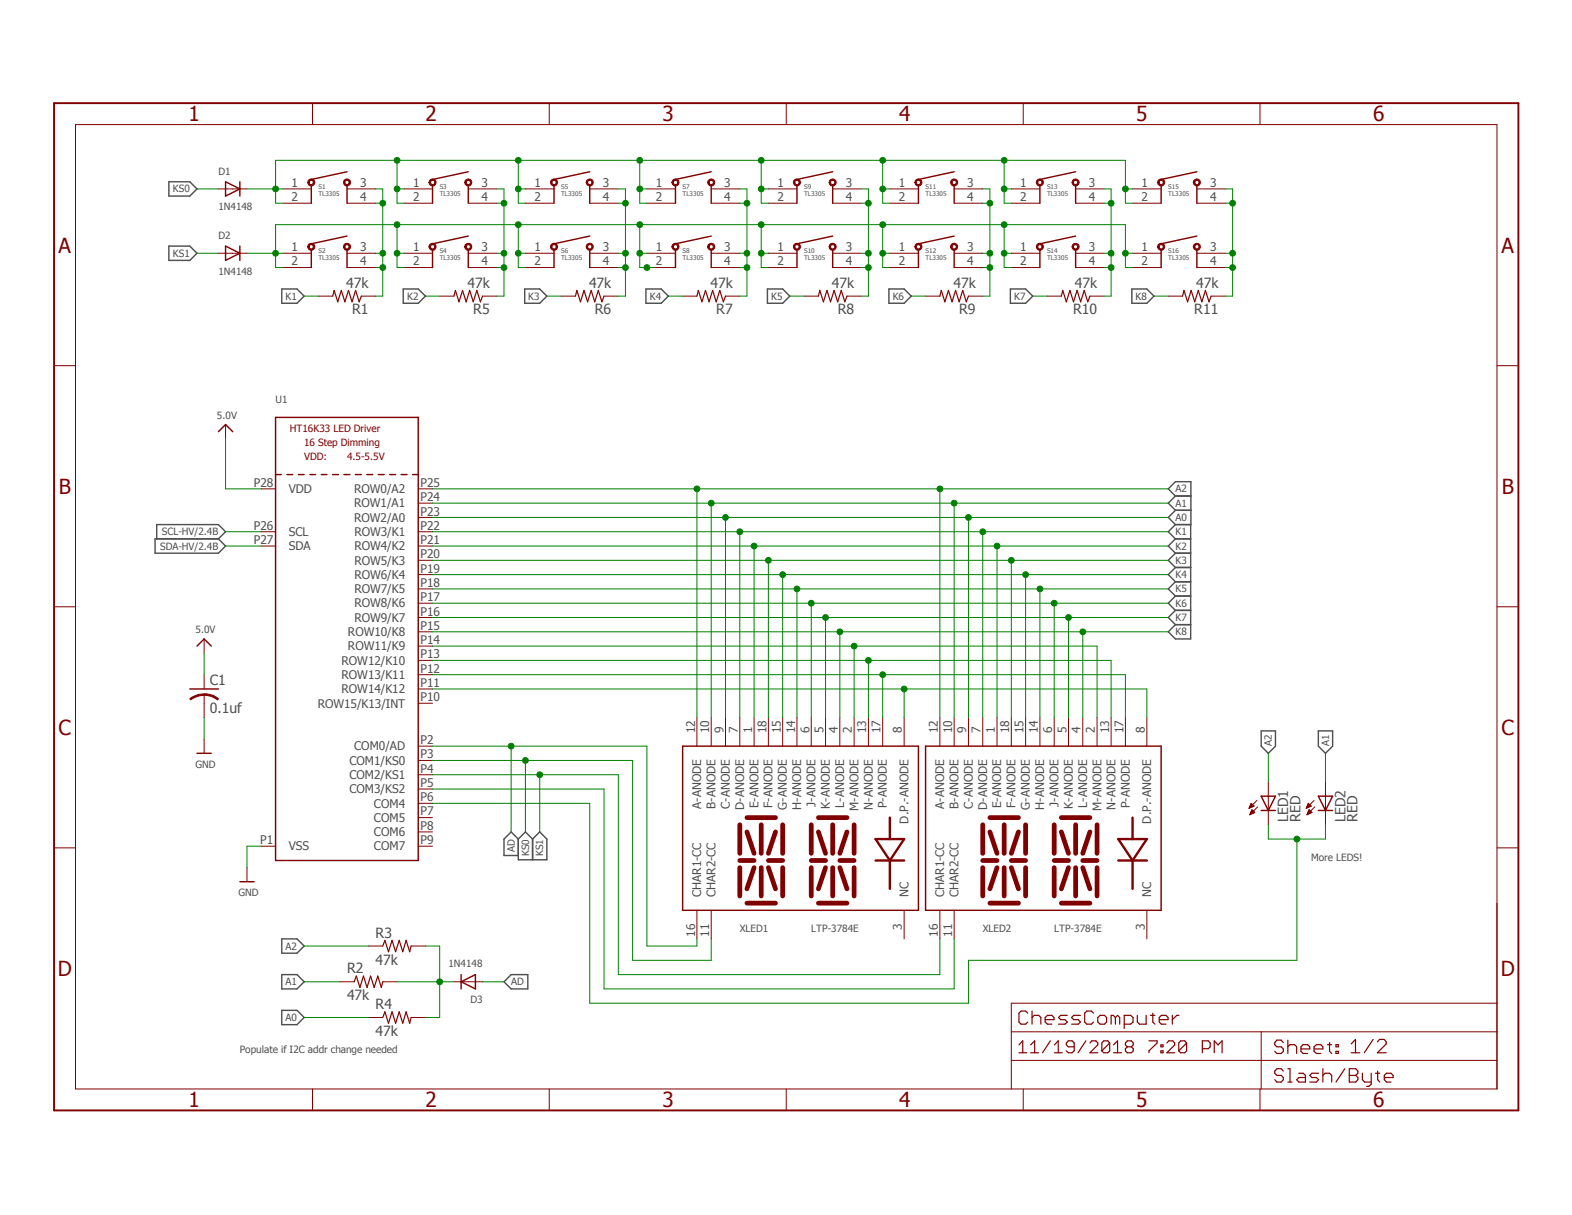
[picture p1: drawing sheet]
<svg xmlns="http://www.w3.org/2000/svg" width="279mm" height="216mm" viewBox="0 0 279 216" stroke-linecap="round" stroke-linejoin="round" font-family="sans-serif">
<defs><g id="words">
<g font-size="3.7" fill="#800000">
<text x="33.5" y="21.5">1</text>
<text x="75.6" y="21.5">2</text>
<text x="117.7" y="21.5">3</text>
<text x="159.8" y="21.5">4</text>
<text x="201.9" y="21.5">5</text>
<text x="244.1" y="21.5">6</text>
<text x="10.4" y="44.9">A</text>
<text x="266.9" y="44.9">A</text>
<text x="10.5" y="87.7">B</text>
<text x="266.9" y="87.7">B</text>
<text x="10.4" y="130.6">C</text>
<text x="266.9" y="130.6">C</text>
<text x="10.3" y="173.4">D</text>
<text x="266.7" y="173.4">D</text>
<text x="33.5" y="196.7">1</text>
<text x="75.6" y="196.7">2</text>
<text x="117.7" y="196.7">3</text>
<text x="159.8" y="196.7">4</text>
<text x="201.9" y="196.7">5</text>
<text x="244.1" y="196.7">6</text>
</g>
<g font-size="2.5" fill="#505050">
<text x="61.6" y="51.1">47k</text>
<text x="83.1" y="51.1">47k</text>
<text x="104.7" y="51.1">47k</text>
<text x="126.3" y="51.1">47k</text>
<text x="147.9" y="51.1">47k</text>
<text x="169.5" y="51.1">47k</text>
<text x="191.1" y="51.1">47k</text>
<text x="212.6" y="51.1">47k</text>
<text x="62.6" y="55.9">R1</text>
<text x="84.1" y="55.9">R5</text>
<text x="105.7" y="55.9">R6</text>
<text x="127.3" y="55.9">R7</text>
<text x="148.9" y="55.9">R8</text>
<text x="170.5" y="55.9">R9</text>
<text x="190.7" y="55.9">R10</text>
<text x="212.3" y="55.9">R11</text>
<text x="37.3" y="121.8">C1</text>
<text x="37.3" y="126.6">0.1uf</text>
<text x="229" y="146" transform="rotate(-90 229 146)">LED1</text>
<text x="231.1" y="146" transform="rotate(-90 231.1 146)">RED</text>
<text x="239.1" y="146" transform="rotate(-90 239.1 146)">LED2</text>
<text x="241.3" y="146" transform="rotate(-90 241.3 146)">RED</text>
<text x="66.8" y="166.6">R3</text>
<text x="61.7" y="173">R2</text>
<text x="66.8" y="171.4">47k</text>
<text x="61.7" y="177.8">47k</text>
<text x="66.8" y="179.3">R4</text>
<text x="66.8" y="184.1">47k</text>
</g>
<g font-size="2.1" fill="#505050">
<text x="51.8" y="33.2">1</text>
<text x="51.8" y="35.8">2</text>
<text x="64" y="33.2">3</text>
<text x="64" y="35.8">4</text>
<text x="73.4" y="33.2">1</text>
<text x="73.4" y="35.8">2</text>
<text x="85.6" y="33.2">3</text>
<text x="85.6" y="35.8">4</text>
<text x="95" y="33.2">1</text>
<text x="95" y="35.8">2</text>
<text x="107.1" y="33.2">3</text>
<text x="107.1" y="35.8">4</text>
<text x="116.6" y="33.2">1</text>
<text x="116.6" y="35.8">2</text>
<text x="128.7" y="33.2">3</text>
<text x="128.7" y="35.8">4</text>
<text x="138.2" y="33.2">1</text>
<text x="138.2" y="35.8">2</text>
<text x="150.3" y="33.2">3</text>
<text x="150.3" y="35.8">4</text>
<text x="159.8" y="33.2">1</text>
<text x="159.8" y="35.8">2</text>
<text x="171.9" y="33.2">3</text>
<text x="171.9" y="35.8">4</text>
<text x="181.3" y="33.2">1</text>
<text x="181.3" y="35.8">2</text>
<text x="193.5" y="33.2">3</text>
<text x="193.5" y="35.8">4</text>
<text x="202.9" y="33.2">1</text>
<text x="202.9" y="35.8">2</text>
<text x="215.1" y="33.2">3</text>
<text x="215.1" y="35.8">4</text>
<text x="51.8" y="44.6">1</text>
<text x="51.8" y="47.2">2</text>
<text x="64" y="44.6">3</text>
<text x="64" y="47.2">4</text>
<text x="73.4" y="44.6">1</text>
<text x="73.4" y="47.2">2</text>
<text x="85.6" y="44.6">3</text>
<text x="85.6" y="47.2">4</text>
<text x="95" y="44.6">1</text>
<text x="95" y="47.2">2</text>
<text x="107.1" y="44.6">3</text>
<text x="107.1" y="47.2">4</text>
<text x="116.6" y="44.6">1</text>
<text x="116.6" y="47.2">2</text>
<text x="128.7" y="44.6">3</text>
<text x="128.7" y="47.2">4</text>
<text x="138.2" y="44.6">1</text>
<text x="138.2" y="47.2">2</text>
<text x="150.3" y="44.6">3</text>
<text x="150.3" y="47.2">4</text>
<text x="159.8" y="44.6">1</text>
<text x="159.8" y="47.2">2</text>
<text x="171.9" y="44.6">3</text>
<text x="171.9" y="47.2">4</text>
<text x="181.3" y="44.6">1</text>
<text x="181.3" y="47.2">2</text>
<text x="193.5" y="44.6">3</text>
<text x="193.5" y="47.2">4</text>
<text x="202.9" y="44.6">1</text>
<text x="202.9" y="47.2">2</text>
<text x="215.1" y="44.6">3</text>
<text x="215.1" y="47.2">4</text>
<text x="45.1" y="86.5">P28</text>
<text x="51.3" y="87.6">VDD</text>
<text x="62.9" y="87.6">ROW0/A2</text>
<text x="74.7" y="89.1">P24</text>
<text x="74.7" y="86.5">P25</text>
<text x="45.1" y="94.1">P26</text>
<text x="51.3" y="95.2">SCL</text>
<text x="62.9" y="92.7">ROW2/A0</text>
<text x="62.9" y="90.2">ROW1/A1</text>
<text x="63" y="95.2">ROW3/K1</text>
<text x="74.7" y="94.1">P22</text>
<text x="74.7" y="91.6">P23</text>
<text x="45.1" y="96.7">P27</text>
<text x="51.3" y="97.8">SDA</text>
<text x="63" y="100.3">ROW5/K3</text>
<text x="63" y="97.8">ROW4/K2</text>
<text x="74.7" y="101.8">P19</text>
<text x="74.7" y="99.2">P20</text>
<text x="74.7" y="96.7">P21</text>
<text x="63" y="102.9">ROW6/K4</text>
<text x="63" y="107.9">ROW8/K6</text>
<text x="63" y="105.4">ROW7/K5</text>
<text x="74.7" y="106.8">P17</text>
<text x="74.7" y="104.3">P18</text>
<text x="61.8" y="113">ROW10/K8</text>
<text x="63" y="110.5">ROW9/K7</text>
<text x="74.7" y="111.9">P15</text>
<text x="74.7" y="109.4">P16</text>
<text x="60.7" y="118.1">ROW12/K10</text>
<text x="61.8" y="115.6">ROW11/K9</text>
<text x="74.7" y="119.5">P12</text>
<text x="74.7" y="117">P13</text>
<text x="74.7" y="114.5">P14</text>
<text x="56.5" y="125.7">ROW15/K13/INT</text>
<text x="60.7" y="123.2">ROW14/K12</text>
<text x="60.7" y="120.6">ROW13/K11</text>
<text x="74.7" y="124.6">P10</text>
<text x="74.7" y="122.1">P11</text>
<text x="123.5" y="130.3" transform="rotate(-90 123.5 130.3)">12</text>
<text x="126.1" y="130.3" transform="rotate(-90 126.1 130.3)">10</text>
<text x="128.6" y="130.3" transform="rotate(-90 128.6 130.3)">9</text>
<text x="131.1" y="130.3" transform="rotate(-90 131.1 130.3)">7</text>
<text x="133.7" y="130.3" transform="rotate(-90 133.7 130.3)">1</text>
<text x="136.2" y="130.3" transform="rotate(-90 136.2 130.3)">18</text>
<text x="138.8" y="130.3" transform="rotate(-90 138.8 130.3)">15</text>
<text x="141.3" y="130.3" transform="rotate(-90 141.3 130.3)">14</text>
<text x="143.8" y="130.3" transform="rotate(-90 143.8 130.3)">6</text>
<text x="146.4" y="130.3" transform="rotate(-90 146.4 130.3)">5</text>
<text x="148.9" y="130.3" transform="rotate(-90 148.9 130.3)">4</text>
<text x="151.4" y="130.3" transform="rotate(-90 151.4 130.3)">2</text>
<text x="154" y="130.3" transform="rotate(-90 154 130.3)">13</text>
<text x="156.5" y="130.3" transform="rotate(-90 156.5 130.3)">17</text>
<text x="160.3" y="130.3" transform="rotate(-90 160.3 130.3)">8</text>
<text x="166.7" y="130.3" transform="rotate(-90 166.7 130.3)">12</text>
<text x="169.2" y="130.3" transform="rotate(-90 169.2 130.3)">10</text>
<text x="171.7" y="130.3" transform="rotate(-90 171.7 130.3)">9</text>
<text x="174.3" y="130.3" transform="rotate(-90 174.3 130.3)">7</text>
<text x="176.8" y="130.3" transform="rotate(-90 176.8 130.3)">1</text>
<text x="179.4" y="130.3" transform="rotate(-90 179.4 130.3)">18</text>
<text x="181.9" y="130.3" transform="rotate(-90 181.9 130.3)">15</text>
<text x="184.4" y="130.3" transform="rotate(-90 184.4 130.3)">14</text>
<text x="187" y="130.3" transform="rotate(-90 187 130.3)">6</text>
<text x="189.5" y="130.3" transform="rotate(-90 189.5 130.3)">5</text>
<text x="192.1" y="130.3" transform="rotate(-90 192.1 130.3)">4</text>
<text x="194.6" y="130.3" transform="rotate(-90 194.6 130.3)">2</text>
<text x="197.1" y="130.3" transform="rotate(-90 197.1 130.3)">13</text>
<text x="199.7" y="130.3" transform="rotate(-90 199.7 130.3)">17</text>
<text x="203.5" y="130.3" transform="rotate(-90 203.5 130.3)">8</text>
<text x="62.1" y="135.9">COM1/KS0</text>
<text x="62.9" y="133.3">COM0/AD</text>
<text x="74.7" y="132.2">P2</text>
<text x="74.7" y="134.7">P3</text>
<text x="74.7" y="137.3">P4</text>
<text x="62.1" y="138.4">COM2/KS1</text>
<text x="62.1" y="141">COM3/KS2</text>
<text x="66.5" y="143.5">COM4</text>
<text x="74.7" y="139.8">P5</text>
<text x="74.7" y="142.4">P6</text>
<text x="124.6" y="143.7" transform="rotate(-90 124.6 143.7)">A-ANODE</text>
<text x="127.2" y="143.7" transform="rotate(-90 127.2 143.7)">B-ANODE</text>
<text x="129.7" y="143.7" transform="rotate(-90 129.7 143.7)">C-ANODE</text>
<text x="132.2" y="143.9" transform="rotate(-90 132.2 143.9)">D-ANODE</text>
<text x="134.8" y="143.6" transform="rotate(-90 134.8 143.6)">E-ANODE</text>
<text x="137.3" y="143.6" transform="rotate(-90 137.3 143.6)">F-ANODE</text>
<text x="139.9" y="143.8" transform="rotate(-90 139.9 143.8)">G-ANODE</text>
<text x="142.4" y="143.9" transform="rotate(-90 142.4 143.9)">H-ANODE</text>
<text x="144.9" y="143.3" transform="rotate(-90 144.9 143.3)">J-ANODE</text>
<text x="147.5" y="143.7" transform="rotate(-90 147.5 143.7)">K-ANODE</text>
<text x="150" y="143.5" transform="rotate(-90 150 143.5)">L-ANODE</text>
<text x="155.1" y="143.8" transform="rotate(-90 155.1 143.8)">N-ANODE</text>
<text x="157.6" y="143.6" transform="rotate(-90 157.6 143.6)">P-ANODE</text>
<text x="167.8" y="143.7" transform="rotate(-90 167.8 143.7)">A-ANODE</text>
<text x="170.3" y="143.7" transform="rotate(-90 170.3 143.7)">B-ANODE</text>
<text x="172.9" y="143.7" transform="rotate(-90 172.9 143.7)">C-ANODE</text>
<text x="175.4" y="143.9" transform="rotate(-90 175.4 143.9)">D-ANODE</text>
<text x="178" y="143.6" transform="rotate(-90 178 143.6)">E-ANODE</text>
<text x="180.5" y="143.6" transform="rotate(-90 180.5 143.6)">F-ANODE</text>
<text x="183" y="143.8" transform="rotate(-90 183 143.8)">G-ANODE</text>
<text x="185.6" y="143.9" transform="rotate(-90 185.6 143.9)">H-ANODE</text>
<text x="188.1" y="143.3" transform="rotate(-90 188.1 143.3)">J-ANODE</text>
<text x="190.7" y="143.7" transform="rotate(-90 190.7 143.7)">K-ANODE</text>
<text x="193.2" y="143.5" transform="rotate(-90 193.2 143.5)">L-ANODE</text>
<text x="198.3" y="143.8" transform="rotate(-90 198.3 143.8)">N-ANODE</text>
<text x="200.8" y="143.6" transform="rotate(-90 200.8 143.6)">P-ANODE</text>
<text x="46.3" y="150">P1</text>
<text x="66.5" y="146">COM5</text>
<text x="66.5" y="148.6">COM6</text>
<text x="74.7" y="144.9">P7</text>
<text x="74.7" y="147.4">P8</text>
<text x="74.7" y="150">P9</text>
<text x="152.6" y="144.1" transform="rotate(-90 152.6 144.1)">M-ANODE</text>
<text x="161.5" y="146.3" transform="rotate(-90 161.5 146.3)">D.P.-ANODE</text>
<text x="195.7" y="144.1" transform="rotate(-90 195.7 144.1)">M-ANODE</text>
<text x="204.6" y="146.3" transform="rotate(-90 204.6 146.3)">D.P.-ANODE</text>
<text x="51.3" y="151.1">VSS</text>
<text x="66.5" y="151.1">COM7</text>
<text x="124.6" y="159.4" transform="rotate(-90 124.6 159.4)">CHAR1-CC</text>
<text x="127.2" y="159.4" transform="rotate(-90 127.2 159.4)">CHAR2-CC</text>
<text x="161.5" y="159.4" transform="rotate(-90 161.5 159.4)">NC</text>
<text x="167.8" y="159.4" transform="rotate(-90 167.8 159.4)">CHAR1-CC</text>
<text x="170.3" y="159.4" transform="rotate(-90 170.3 159.4)">CHAR2-CC</text>
<text x="204.6" y="159.4" transform="rotate(-90 204.6 159.4)">NC</text>
<text x="123.5" y="166.4" transform="rotate(-90 123.5 166.4)">16</text>
<text x="126.1" y="166.4" transform="rotate(-90 126.1 166.4)">11</text>
<text x="160.3" y="165.3" transform="rotate(-90 160.3 165.3)">3</text>
<text x="166.7" y="166.4" transform="rotate(-90 166.7 166.4)">16</text>
<text x="169.2" y="166.4" transform="rotate(-90 169.2 166.4)">11</text>
<text x="203.5" y="165.3" transform="rotate(-90 203.5 165.3)">3</text>
</g>
<g font-size="1.8" fill="#505050">
<text x="30.7" y="34.2">KS0</text>
<text x="38.8" y="31">D1</text>
<text x="38.8" y="37.4">1N4148</text>
<text x="30.7" y="45.6">KS1</text>
<text x="38.8" y="42.5">D2</text>
<text x="38.8" y="48.8">1N4148</text>
<text x="50.8" y="53.3">K1</text>
<text x="72.3" y="53.3">K2</text>
<text x="93.9" y="53.3">K3</text>
<text x="115.5" y="53.3">K4</text>
<text x="137.1" y="53.3">K5</text>
<text x="158.7" y="53.3">K6</text>
<text x="180.3" y="53.3">K7</text>
<text x="201.8" y="53.3">K8</text>
<text x="49" y="71.6">U1</text>
<text x="38.6" y="74.4">5.0V</text>
<text x="208.9" y="87.5">A2</text>
<text x="28.8" y="95.1">SCL-HV/2.4B</text>
<text x="208.9" y="90">A1</text>
<text x="208.9" y="92.6">A0</text>
<text x="208.9" y="95.1">K1</text>
<text x="28.5" y="97.7">SDA-HV/2.4B</text>
<text x="208.9" y="97.7">K2</text>
<text x="208.9" y="100.2">K3</text>
<text x="208.9" y="102.7">K4</text>
<text x="208.9" y="105.3">K5</text>
<text x="208.9" y="107.8">K6</text>
<text x="34.8" y="112.5">5.0V</text>
<text x="208.9" y="110.4">K7</text>
<text x="208.9" y="112.9">K8</text>
<text x="34.8" y="136.4">GND</text>
<text x="226.1" y="132.6" transform="rotate(-90 226.1 132.6)">A2</text>
<text x="236.2" y="132.6" transform="rotate(-90 236.2 132.6)">A1</text>
<text x="91.5" y="151.3" transform="rotate(-90 91.5 151.3)">AD</text>
<text x="94" y="152.1" transform="rotate(-90 94 152.1)">KS0</text>
<text x="96.6" y="152.1" transform="rotate(-90 96.6 152.1)">KS1</text>
<text x="233" y="152.9">More LEDS!</text>
<text x="42.4" y="159.2">GND</text>
<text x="131.5" y="165.6">XLED1</text>
<text x="144.2" y="165.6">LTP-3784E</text>
<text x="174.7" y="165.6">XLED2</text>
<text x="187.4" y="165.6">LTP-3784E</text>
<text x="50.8" y="168.7">A2</text>
<text x="79.7" y="171.9">1N4148</text>
<text x="50.8" y="175.1">A1</text>
<text x="83.6" y="178.3">D3</text>
<text x="90.8" y="175.1">AD</text>
<text x="50.8" y="181.4">A0</text>
<text x="42.6" y="187.2">Populate if I2C addr change needed</text>
</g>
<g font-size="1.8" fill="#800000">
<text x="51.5" y="76.7">HT16K33 LED Driver</text>
<text x="54.1" y="81.8">VDD:</text>
<text x="54.1" y="79.2">16 Step Dimming</text>
<text x="61.7" y="81.8">4.5-5.5V</text>
</g>
<g font-size="1.1" fill="#505050">
<text x="56.6" y="34.8">TL3305</text>
<text x="56.6" y="33.6">S1</text>
<text x="78.1" y="34.8">TL3305</text>
<text x="78.1" y="33.6">S3</text>
<text x="99.7" y="34.8">TL3305</text>
<text x="99.7" y="33.6">S5</text>
<text x="121.3" y="34.8">TL3305</text>
<text x="121.3" y="33.6">S7</text>
<text x="142.9" y="34.8">TL3305</text>
<text x="142.9" y="33.6">S9</text>
<text x="164.5" y="34.8">TL3305</text>
<text x="164.5" y="33.6">S11</text>
<text x="186.1" y="34.8">TL3305</text>
<text x="186.1" y="33.6">S13</text>
<text x="207.6" y="34.8">TL3305</text>
<text x="207.6" y="33.6">S15</text>
<text x="56.6" y="46.3">TL3305</text>
<text x="56.6" y="45">S2</text>
<text x="78.1" y="46.3">TL3305</text>
<text x="78.1" y="45">S4</text>
<text x="99.7" y="46.3">TL3305</text>
<text x="99.7" y="45">S6</text>
<text x="121.3" y="46.3">TL3305</text>
<text x="121.3" y="45">S8</text>
<text x="142.9" y="46.3">TL3305</text>
<text x="142.9" y="45">S10</text>
<text x="164.5" y="46.3">TL3305</text>
<text x="164.5" y="45">S12</text>
<text x="186.1" y="46.3">TL3305</text>
<text x="186.1" y="45">S14</text>
<text x="207.6" y="46.3">TL3305</text>
<text x="207.6" y="45">S16</text>
</g>
</g></defs>
<path d="M9.1 18l261.2 179.9M270.3 18l-261.2 179.9" fill="none" stroke="#fff" stroke-width=".18"/>
<g fill="none" stroke="#505050" stroke-width=".25">
<path d="M30 32.3h3.7l1.3 1.3-1.3 1.2h-3.7zM30 43.7h3.7l1.3 1.3-1.3 1.3h-3.7zM50.1 51.4h2.7l1.3 1.2-1.3 1.3h-2.7zM71.7 51.4h2.6l1.3 1.2-1.3 1.3h-2.6zM93.3 51.4h2.6l1.3 1.2-1.3 1.3h-2.6zM114.8 51.4h2.7l1.3 1.2-1.3 1.3h-2.7zM136.4 51.4h2.7l1.3 1.2-1.3 1.3h-2.7zM158 51.4h2.7l1.3 1.2-1.3 1.3h-2.7zM179.6 51.4h2.7l1.3 1.2-1.3 1.3h-2.7zM201.2 51.4h2.6l1.3 1.2-1.3 1.3h-2.6zM27.6 95.8h11.2l1.3 1.2-1.3 1.3h-11.2zM27.9 95.8v-2.6h10.9l1.3 1.3-1.3 1.3"/>
<path d="M208.9 88.1l-1.3 1.3 1.3 1.3M208.9 88.1h2.8M208.9 90.7h2.8M208.9 88.1l-1.3-1.2 1.3-1.3h2.8v7.6h-2.8M208.9 90.7l-1.3 1.2 1.3 1.3M208.9 93.2l-1.3 1.3 1.3 1.3M208.9 95.8h2.7M208.9 95.8l-1.3 1.2 1.3 1.3M208.9 98.3h2.7M208.9 98.3l-1.3 1.3 1.3 1.2M211.6 93.2v20.3h-2.7l-1.3-1.2 1.3-1.3M208.9 100.8h2.7"/>
<path d="M208.9 100.8l-1.3 1.3 1.3 1.3M208.9 103.4h2.7M208.9 103.4l-1.3 1.2 1.3 1.3M208.9 105.9h2.7M208.9 105.9l-1.3 1.3 1.3 1.3M208.9 108.5h2.7M208.9 108.5l-1.3 1.2 1.3 1.3M208.9 111h2.7M224.2 129.9h2.5v2.7l-1.3 1.3-1.2-1.3zM234.3 129.9h2.6v2.7l-1.3 1.3-1.3-1.3zM92.1 149.1l-1.3-1.3-1.2 1.3v2.9h2.5M92.1 149.1v3.7h5.1v-3.7l-1.3-1.3-1.2 1.3"/>
<path d="M92.1 149.1l1.3-1.3 1.3 1.3M94.7 149.1v3.7M50.1 173.2h2.7l1.3 1.3-1.3 1.2h-2.7zM50.1 166.8h2.7l1.3 1.3-1.3 1.3h-2.7zM50.1 179.5h2.7l1.3 1.3-1.3 1.3h-2.7zM89.6 174.5l1.2-1.3h3v2.5h-3z"/>
</g>
<g fill="none" stroke="#800000" stroke-width=".25">
<path d="M40.1 32.3l2.5 1.3-2.5 1.2zM42.6 32.3v2.5M55.3 33.1v3M61.7 33.1v3M61.7 30.5l-6.5 1.4M49 74.2h25.3v78.7h-25.3zM49 84.3h1M51 84.3h1M53 84.3h1.1M55.1 84.3h1M57.1 84.3h1M59.1 84.3h1.1"/>
<path d="M61.1 84.3h1.1M63.2 84.3h1M65.2 84.3h1.1M67.2 84.3h1.1M69.3 84.3h1M71.3 84.3h1M73.3 84.3h1M121.3 132.6h41.9v29.2h-41.9zM164.5 132.6h41.9v29.2h-41.9zM42.6 156.7h2.6M82 174.5l2.5-1.3v2.5zM82 173.2v2.5"/>
</g>
<g fill="none" stroke="#800000" stroke-width=".18">
<path d="M38.8 33.6h5.1M50.2 33.6h5.1M50.2 36.1h5.1M61.7 33.6h5.1M61.7 36.1h5.1M56.6 52.6h2.5M64.2 52.6h2.6M46.4 97h2.6M46.4 94.5h2.6M46.4 86.9h2.6M74.3 99.6h2.6M74.3 97h2.6"/>
<path d="M74.3 94.5h2.6M74.3 91.9h2.6M74.3 89.4h2.6M74.3 86.9h2.6M74.3 102.1h2.6M74.3 119.9h2.6M74.3 107.2h2.6M74.3 104.6h2.6M74.3 117.3h2.6M74.3 114.8h2.6M74.3 112.3h2.6M74.3 109.7h2.6"/>
<path d="M74.3 132.6h2.6M74.3 135.1h2.6M74.3 137.7h2.6M74.3 125h2.6M74.3 122.4h2.6M123.9 127.5v5.1M126.4 127.5v5.1M128.9 127.5v5.1M131.5 127.5v5.1M134 127.5v5.1M136.6 127.5v5.1M139.1 127.5v5.1"/>
<path d="M141.6 127.5v5.1M144.2 127.5v5.1M146.7 127.5v5.1M149.3 127.5v5.1M151.8 127.5v5.1M154.3 127.5v5.1M156.9 127.5v5.1M160.7 127.5v5.1M167 127.5v5.1M169.6 127.5v5.1M172.1 127.5v5.1M174.7 127.5v5.1"/>
<path d="M177.2 127.5v5.1M179.7 127.5v5.1M182.3 127.5v5.1M184.8 127.5v5.1M187.4 127.5v5.1M189.9 127.5v5.1M192.4 127.5v5.1M195 127.5v5.1M197.5 127.5v5.1M200 127.5v5.1M203.8 127.5v5.1M43.9 154.2v2.5"/>
<path d="M46.4 150.4h2.6M74.3 150.4h2.6M74.3 140.2h2.6M74.3 142.7h2.6M74.3 145.3h2.6M74.3 147.8h2.6M60.4 174.5h2.5M65.5 168.1h2.5M68 174.5h2.6M73.1 168.1h2.5M80.7 174.5h5.1M123.9 161.8v5"/>
<path d="M126.4 161.8v5M160.7 161.8v5M167 161.8v5M169.6 161.8v5M203.8 161.8v5M65.5 180.8h2.5M73.1 180.8h2.5"/>
</g>
<g fill="none" stroke="#800000" stroke-width=".85">
<path d="M131.5 152.9h2.5M131.5 146.6v5M131.5 154.2v5M132.8 147.8l1.2 3.8M132.8 145.3h5M134 154.2l-1.2 3.7M135.3 146.6v5M135.3 154.2v5M136.6 152.9h2.5M136.6 154.2l1.2 3.7M137.8 147.8l-1.2 3.8M139.1 146.6v5"/>
<path d="M139.1 154.2v5M144.2 152.9h2.5M144.2 146.6v5M144.2 154.2v5M145.5 145.3h5M145.5 147.8l1.2 3.8M146.7 154.2l-1.2 3.7M148 146.6v5M148 154.2v5M149.3 152.9h2.5M149.3 154.2l1.2 3.7M150.5 147.8l-1.2 3.8"/>
<path d="M151.8 146.6v5M151.8 154.2v5M174.7 152.9h2.5M174.7 146.6v5M174.7 154.2v5M175.9 145.3h5.1M175.9 147.8l1.3 3.8M177.2 154.2l-1.3 3.7M178.5 146.6v5M178.5 154.2v5M179.7 152.9h2.6M179.7 154.2l1.3 3.7"/>
<path d="M181 147.8l-1.3 3.8M182.3 146.6v5M182.3 154.2v5M187.4 152.9h2.5M187.4 146.6v5M187.4 154.2v5M188.6 145.3h5.1M188.6 147.8l1.3 3.8M189.9 154.2l-1.3 3.7M191.2 146.6v5M191.2 154.2v5M192.4 152.9h2.6"/>
<path d="M192.4 154.2l1.3 3.7M193.7 147.8l-1.3 3.8M195 146.6v5M195 154.2v5M132.8 160.5h5M145.5 160.5h5M175.9 160.5h5.1M188.6 160.5h5.1"/>
</g>
<path d="M155.6 149.1h5.1l-2.5 3.8zM155.6 152.9h5.1M158.2 145.3v3.8M158.2 152.9v5M198.8 149.1h5l-2.5 3.8zM198.8 152.9h5M201.3 145.3v3.8M201.3 152.9v5" fill="none" stroke="#800000" stroke-width=".42"/>
<path d="M59.1 52.6l.3-1 .6 2 .7-2 .6 2 .6-2 .7 2 .6-2 .6 2 .4-1M62.9 174.5l.4-1.1 .7 2.1 .6-2.1 .6 2.1 .7-2.1 .6 2.1 .6-2.1 .7 2.1 .2-1M68 168.1l.4-1 .6 2 .7-2 .6 2 .7-2 .6 2 .6-2 .6 2 .3-1M68 180.8l.4-1 .6 2 .7-2 .6 2 .7-2 .6 2 .6-2 .6 2 .3-1" fill="none" stroke="#800000" stroke-width=".21"/>
<path d="M54.8 32.1a.64 .64 0 0 1 1-.1 .64 .64 0 0 1-.2 1 .64 .64 0 0 1-.9-.6h.2l.1-.2a.38 .38 0 0 1 .5-.1 .38 .38 0 0 1 .1 .5 .38 .38 0 0 1-.5 .2l-.2-.4h-.2z" fill-rule="evenodd" fill="#800000"/>
<path d="M54.8 32.1a.64 .64 0 0 1 1-.1 .64 .64 0 0 1-.2 1 .64 .64 0 0 1-.9-.6h.2l.1-.2a.38 .38 0 0 1 .5-.1 .38 .38 0 0 1 .1 .5 .38 .38 0 0 1-.5 .2l-.2-.4h-.2z" fill="none" stroke="#800000" stroke-width=".18"/>
<path d="M61.1 32.1a.64 .64 0 0 1 1.1-.1 .64 .64 0 0 1-.3 1 .64 .64 0 0 1-.9-.6h.3v-.2a.38 .38 0 0 1 .6-.1 .38 .38 0 0 1 .1 .5 .38 .38 0 0 1-.5 .2l-.2-.4h-.3z" fill-rule="evenodd" fill="#800000"/>
<path d="M61.1 32.1a.64 .64 0 0 1 1.1-.1 .64 .64 0 0 1-.3 1 .64 .64 0 0 1-.9-.6h.3v-.2a.38 .38 0 0 1 .6-.1 .38 .38 0 0 1 .1 .5 .38 .38 0 0 1-.5 .2l-.2-.4h-.3zM38.8 45h5.1M50.2 45h5.1M50.2 47.5h5.1M61.7 45h5.1M61.7 47.5h5.1" fill="none" stroke="#800000" stroke-width=".18"/>
<path d="M40.1 43.7l2.5 1.3-2.5 1.3zM42.6 43.7v2.6M55.3 44.5v3M61.7 44.5v3M61.7 42l-6.5 1.3" fill="none" stroke="#800000" stroke-width=".25"/>
<path d="M54.8 43.5a.64 .64 0 0 1 1-.1 .64 .64 0 0 1-.2 1 .64 .64 0 0 1-.9-.5h.2l.1-.3a.38 .38 0 0 1 .5-.1 .38 .38 0 0 1 .1 .6 .38 .38 0 0 1-.5 .1l-.2-.3h-.2z" fill-rule="evenodd" fill="#800000"/>
<path d="M54.8 43.5a.64 .64 0 0 1 1-.1 .64 .64 0 0 1-.2 1 .64 .64 0 0 1-.9-.5h.2l.1-.3a.38 .38 0 0 1 .5-.1 .38 .38 0 0 1 .1 .6 .38 .38 0 0 1-.5 .1l-.2-.3h-.2z" fill="none" stroke="#800000" stroke-width=".18"/>
<path d="M61.1 43.5a.64 .64 0 0 1 1.1-.1 .64 .64 0 0 1-.3 1 .64 .64 0 0 1-.9-.5h.3v-.3a.38 .38 0 0 1 .6-.1 .38 .38 0 0 1 .1 .6 .38 .38 0 0 1-.5 .1l-.2-.3h-.3z" fill-rule="evenodd" fill="#800000"/>
<path d="M71.8 33.6h5.1M71.8 36.1h5.1M83.2 33.6h5.1M83.2 36.1h5.1M61.1 43.5a.64 .64 0 0 1 1.1-.1 .64 .64 0 0 1-.3 1 .64 .64 0 0 1-.9-.5h.3v-.3a.38 .38 0 0 1 .6-.1 .38 .38 0 0 1 .1 .6 .38 .38 0 0 1-.5 .1l-.2-.3h-.3zM78.1 52.6h2.6M85.8 52.6h2.5" fill="none" stroke="#800000" stroke-width=".18"/>
<path d="M80.7 52.6l.2-1 .7 2 .6-2 .6 2 .7-2 .6 2 .7-2 .6 2 .4-1" fill="none" stroke="#800000" stroke-width=".21"/>
<path d="M76.9 33.1v3M83.2 33.1v3M83.2 30.5l-6.4 1.4" fill="none" stroke="#800000" stroke-width=".25"/>
<path d="M76.3 32.1a.64 .64 0 0 1 1.1-.1 .64 .64 0 0 1-.3 1 .64 .64 0 0 1-.9-.6h.3a.39 .39 0 0 1 .3-.3 .39 .39 0 0 1 .4 .1 .39 .39 0 0 1 0 .5 .39 .39 0 0 1-.5 .1l-.2-.4h-.3z" fill-rule="evenodd" fill="#800000"/>
<path d="M76.3 32.1a.64 .64 0 0 1 1.1-.1 .64 .64 0 0 1-.3 1 .64 .64 0 0 1-.9-.6h.3a.39 .39 0 0 1 .3-.3 .39 .39 0 0 1 .4 .1 .39 .39 0 0 1 0 .5 .39 .39 0 0 1-.5 .1l-.2-.4h-.3z" fill="none" stroke="#800000" stroke-width=".18"/>
<path d="M82.7 32.1a.64 .64 0 0 1 1-.1 .64 .64 0 0 1-.2 1 .64 .64 0 0 1-.9-.6h.2a.39 .39 0 0 1 .3-.3 .39 .39 0 0 1 .5 .1 .39 .39 0 0 1-.1 .5 .39 .39 0 0 1-.4 .1l-.3-.4h-.2z" fill-rule="evenodd" fill="#800000"/>
<path d="M82.7 32.1a.64 .64 0 0 1 1-.1 .64 .64 0 0 1-.2 1 .64 .64 0 0 1-.9-.6h.2a.39 .39 0 0 1 .3-.3 .39 .39 0 0 1 .5 .1 .39 .39 0 0 1-.1 .5 .39 .39 0 0 1-.4 .1l-.3-.4h-.2zM71.8 45h5.1M71.8 47.5h5.1M83.2 45h5.1M83.2 47.5h5.1" fill="none" stroke="#800000" stroke-width=".18"/>
<path d="M76.9 44.5v3M83.2 44.5v3M83.2 42l-6.4 1.3" fill="none" stroke="#800000" stroke-width=".25"/>
<path d="M76.3 43.5a.64 .64 0 0 1 1.1-.1 .64 .64 0 0 1-.3 1 .64 .64 0 0 1-.9-.5h.3a.39 .39 0 0 1 .3-.4 .39 .39 0 0 1 .4 .1 .39 .39 0 0 1 0 .5 .39 .39 0 0 1-.5 .1l-.2-.3h-.3z" fill-rule="evenodd" fill="#800000"/>
<path d="M76.3 43.5a.64 .64 0 0 1 1.1-.1 .64 .64 0 0 1-.3 1 .64 .64 0 0 1-.9-.5h.3a.39 .39 0 0 1 .3-.4 .39 .39 0 0 1 .4 .1 .39 .39 0 0 1 0 .5 .39 .39 0 0 1-.5 .1l-.2-.3h-.3z" fill="none" stroke="#800000" stroke-width=".18"/>
<path d="M82.7 43.5a.64 .64 0 0 1 1-.1 .64 .64 0 0 1-.2 1 .64 .64 0 0 1-.9-.5h.2a.39 .39 0 0 1 .3-.4 .39 .39 0 0 1 .5 .1 .39 .39 0 0 1-.1 .5 .39 .39 0 0 1-.4 .1l-.3-.3h-.2z" fill-rule="evenodd" fill="#800000"/>
<path d="M93.4 33.6h5.1M93.4 36.1h5.1M104.8 33.6h5.1M104.8 36.1h5.1M82.7 43.5a.64 .64 0 0 1 1-.1 .64 .64 0 0 1-.2 1 .64 .64 0 0 1-.9-.5h.2a.39 .39 0 0 1 .3-.4 .39 .39 0 0 1 .5 .1 .39 .39 0 0 1-.1 .5 .39 .39 0 0 1-.4 .1l-.3-.3h-.2zM99.7 52.6h2.6M107.4 52.6h2.5" fill="none" stroke="#800000" stroke-width=".18"/>
<path d="M102.3 52.6l.2-1 .7 2 .6-2 .6 2 .7-2 .6 2 .6-2 .7 2 .4-1" fill="none" stroke="#800000" stroke-width=".21"/>
<path d="M98.5 33.1v3M104.8 33.1v3M104.8 30.5l-6.5 1.4" fill="none" stroke="#800000" stroke-width=".25"/>
<path d="M97.9 32.1a.64 .64 0 0 1 1-.1 .64 .64 0 0 1-.2 1 .64 .64 0 0 1-.9-.6h.3a.39 .39 0 0 1 .4-.4 .39 .39 0 0 1 .3 .5 .39 .39 0 0 1-.5 .3l-.2-.4h-.3z" fill-rule="evenodd" fill="#800000"/>
<path d="M97.9 32.1a.64 .64 0 0 1 1-.1 .64 .64 0 0 1-.2 1 .64 .64 0 0 1-.9-.6h.3a.39 .39 0 0 1 .4-.4 .39 .39 0 0 1 .3 .5 .39 .39 0 0 1-.5 .3l-.2-.4h-.3z" fill="none" stroke="#800000" stroke-width=".18"/>
<path d="M104.3 32.1a.64 .64 0 0 1 1-.1 .64 .64 0 0 1-.3 1 .64 .64 0 0 1-.8-.6h.2a.39 .39 0 0 1 .5-.4 .39 .39 0 0 1 .3 .5 .39 .39 0 0 1-.6 .3l-.2-.4h-.2z" fill-rule="evenodd" fill="#800000"/>
<path d="M104.3 32.1a.64 .64 0 0 1 1-.1 .64 .64 0 0 1-.3 1 .64 .64 0 0 1-.8-.6h.2a.39 .39 0 0 1 .5-.4 .39 .39 0 0 1 .3 .5 .39 .39 0 0 1-.6 .3l-.2-.4h-.2zM93.4 45h5.1M93.4 47.5h5.1M104.8 45h5.1M104.8 47.5h5.1" fill="none" stroke="#800000" stroke-width=".18"/>
<path d="M98.5 44.5v3M104.8 44.5v3M104.8 42l-6.5 1.3" fill="none" stroke="#800000" stroke-width=".25"/>
<path d="M97.9 43.5a.64 .64 0 0 1 1-.1 .64 .64 0 0 1-.2 1 .64 .64 0 0 1-.9-.5h.3a.39 .39 0 0 1 .4-.4 .39 .39 0 0 1 .3 .5 .39 .39 0 0 1-.5 .2l-.2-.3h-.3z" fill-rule="evenodd" fill="#800000"/>
<path d="M97.9 43.5a.64 .64 0 0 1 1-.1 .64 .64 0 0 1-.2 1 .64 .64 0 0 1-.9-.5h.3a.39 .39 0 0 1 .4-.4 .39 .39 0 0 1 .3 .5 .39 .39 0 0 1-.5 .2l-.2-.3h-.3z" fill="none" stroke="#800000" stroke-width=".18"/>
<path d="M104.3 43.5a.64 .64 0 0 1 1-.1 .64 .64 0 0 1-.3 1 .64 .64 0 0 1-.8-.5h.2a.39 .39 0 0 1 .5-.4 .39 .39 0 0 1 .3 .5 .39 .39 0 0 1-.6 .2l-.2-.3h-.2z" fill-rule="evenodd" fill="#800000"/>
<path d="M115 33.6h5.1M115 36.1h5.1M126.4 33.6h5.1M126.4 36.1h5.1M104.3 43.5a.64 .64 0 0 1 1-.1 .64 .64 0 0 1-.3 1 .64 .64 0 0 1-.8-.5h.2a.39 .39 0 0 1 .5-.4 .39 .39 0 0 1 .3 .5 .39 .39 0 0 1-.6 .2l-.2-.3h-.2zM121.3 52.6h2.6M128.9 52.6h2.6" fill="none" stroke="#800000" stroke-width=".18"/>
<path d="M123.9 52.6l.2-1 .7 2 .6-2 .6 2 .7-2 .6 2 .6-2 .7 2 .3-1" fill="none" stroke="#800000" stroke-width=".21"/>
<path d="M120.1 33.1v3M126.4 33.1v3M126.4 30.5l-6.5 1.4" fill="none" stroke="#800000" stroke-width=".25"/>
<path d="M119.5 32.1a.64 .64 0 0 1 1-.1 .64 .64 0 0 1-.2 1 .64 .64 0 0 1-.9-.6h.3a.39 .39 0 0 1 .4-.4 .39 .39 0 0 1 .3 .5 .39 .39 0 0 1-.5 .3l-.2-.4h-.3z" fill-rule="evenodd" fill="#800000"/>
<path d="M119.5 32.1a.64 .64 0 0 1 1-.1 .64 .64 0 0 1-.2 1 .64 .64 0 0 1-.9-.6h.3a.39 .39 0 0 1 .4-.4 .39 .39 0 0 1 .3 .5 .39 .39 0 0 1-.5 .3l-.2-.4h-.3z" fill="none" stroke="#800000" stroke-width=".18"/>
<path d="M125.9 32.1a.64 .64 0 0 1 1-.1 .64 .64 0 0 1-.3 1 .64 .64 0 0 1-.8-.6h.2a.39 .39 0 0 1 .5-.4 .39 .39 0 0 1 .3 .5 .39 .39 0 0 1-.6 .3l-.2-.4h-.2z" fill-rule="evenodd" fill="#800000"/>
<path d="M125.9 32.1a.64 .64 0 0 1 1-.1 .64 .64 0 0 1-.3 1 .64 .64 0 0 1-.8-.6h.2a.39 .39 0 0 1 .5-.4 .39 .39 0 0 1 .3 .5 .39 .39 0 0 1-.6 .3l-.2-.4h-.2zM115 45h5.1M115 47.5h5.1M126.4 45h5.1M126.4 47.5h5.1" fill="none" stroke="#800000" stroke-width=".18"/>
<path d="M120.1 44.5v3M126.4 44.5v3M126.4 42l-6.5 1.3" fill="none" stroke="#800000" stroke-width=".25"/>
<path d="M119.5 43.5a.64 .64 0 0 1 1-.1 .64 .64 0 0 1-.2 1 .64 .64 0 0 1-.9-.5h.3a.39 .39 0 0 1 .4-.4 .39 .39 0 0 1 .3 .5 .39 .39 0 0 1-.5 .2l-.2-.3h-.3z" fill-rule="evenodd" fill="#800000"/>
<path d="M119.5 43.5a.64 .64 0 0 1 1-.1 .64 .64 0 0 1-.2 1 .64 .64 0 0 1-.9-.5h.3a.39 .39 0 0 1 .4-.4 .39 .39 0 0 1 .3 .5 .39 .39 0 0 1-.5 .2l-.2-.3h-.3z" fill="none" stroke="#800000" stroke-width=".18"/>
<path d="M125.9 43.5a.64 .64 0 0 1 1-.1 .64 .64 0 0 1-.3 1 .64 .64 0 0 1-.8-.5h.2a.39 .39 0 0 1 .5-.4 .39 .39 0 0 1 .3 .5 .39 .39 0 0 1-.6 .2l-.2-.3h-.2z" fill-rule="evenodd" fill="#800000"/>
<path d="M136.6 33.6h5M136.6 36.1h5M148 33.6h5.1M148 36.1h5.1M125.9 43.5a.64 .64 0 0 1 1-.1 .64 .64 0 0 1-.3 1 .64 .64 0 0 1-.8-.5h.2a.39 .39 0 0 1 .5-.4 .39 .39 0 0 1 .3 .5 .39 .39 0 0 1-.6 .2l-.2-.3h-.2zM142.9 52.6h2.6M150.5 52.6h2.6" fill="none" stroke="#800000" stroke-width=".18"/>
<path d="M145.5 52.6l.2-1 .6 2 .7-2 .6 2 .7-2 .6 2 .6-2 .7 2 .3-1" fill="none" stroke="#800000" stroke-width=".21"/>
<path d="M141.6 33.1v3M148 33.1v3M148 30.5l-6.5 1.4" fill="none" stroke="#800000" stroke-width=".25"/>
<path d="M141.1 32.1a.64 .64 0 0 1 1-.1 .64 .64 0 0 1-.2 1 .64 .64 0 0 1-.9-.6h.3v-.2a.39 .39 0 0 1 .5-.1 .39 .39 0 0 1 .2 .5l-.2 .2h-.4l-.1-.4h-.3z" fill-rule="evenodd" fill="#800000"/>
<path d="M141.1 32.1a.64 .64 0 0 1 1-.1 .64 .64 0 0 1-.2 1 .64 .64 0 0 1-.9-.6h.3v-.2a.39 .39 0 0 1 .5-.1 .39 .39 0 0 1 .2 .5l-.2 .2h-.4l-.1-.4h-.3z" fill="none" stroke="#800000" stroke-width=".18"/>
<path d="M147.4 32.1a.64 .64 0 0 1 1.1-.1 .64 .64 0 0 1-.3 1 .64 .64 0 0 1-.8-.6h.2l.1-.2a.39 .39 0 0 1 .5-.1 .39 .39 0 0 1 .1 .5l-.1 .2h-.4l-.2-.4h-.2z" fill-rule="evenodd" fill="#800000"/>
<path d="M147.4 32.1a.64 .64 0 0 1 1.1-.1 .64 .64 0 0 1-.3 1 .64 .64 0 0 1-.8-.6h.2l.1-.2a.39 .39 0 0 1 .5-.1 .39 .39 0 0 1 .1 .5l-.1 .2h-.4l-.2-.4h-.2zM136.6 45h5M136.6 47.5h5M148 45h5.1M148 47.5h5.1" fill="none" stroke="#800000" stroke-width=".18"/>
<path d="M141.6 44.5v3M148 44.5v3M148 42l-6.5 1.3" fill="none" stroke="#800000" stroke-width=".25"/>
<path d="M141.1 43.5a.64 .64 0 0 1 1-.1 .64 .64 0 0 1-.2 1 .64 .64 0 0 1-.9-.5h.3v-.3a.39 .39 0 0 1 .5-.1 .39 .39 0 0 1 .2 .5l-.2 .2h-.4l-.1-.3h-.3z" fill-rule="evenodd" fill="#800000"/>
<path d="M141.1 43.5a.64 .64 0 0 1 1-.1 .64 .64 0 0 1-.2 1 .64 .64 0 0 1-.9-.5h.3v-.3a.39 .39 0 0 1 .5-.1 .39 .39 0 0 1 .2 .5l-.2 .2h-.4l-.1-.3h-.3z" fill="none" stroke="#800000" stroke-width=".18"/>
<path d="M147.4 43.5a.64 .64 0 0 1 1.1-.1 .64 .64 0 0 1-.3 1 .64 .64 0 0 1-.8-.5h.2l.1-.3a.39 .39 0 0 1 .5-.1 .39 .39 0 0 1 .1 .5l-.1 .2h-.4l-.2-.3h-.2z" fill-rule="evenodd" fill="#800000"/>
<path d="M158.2 33.6h5M158.2 36.1h5M169.6 33.6h5.1M169.6 36.1h5.1M147.4 43.5a.64 .64 0 0 1 1.1-.1 .64 .64 0 0 1-.3 1 .64 .64 0 0 1-.8-.5h.2l.1-.3a.39 .39 0 0 1 .5-.1 .39 .39 0 0 1 .1 .5l-.1 .2h-.4l-.2-.3h-.2zM164.5 52.6h2.5M172.1 52.6h2.6" fill="none" stroke="#800000" stroke-width=".18"/>
<path d="M167 52.6l.3-1 .6 2 .7-2 .6 2 .6-2 .7 2 .6-2 .6 2 .4-1" fill="none" stroke="#800000" stroke-width=".21"/>
<path d="M163.2 33.1v3M169.6 33.1v3M169.6 30.5l-6.5 1.4" fill="none" stroke="#800000" stroke-width=".25"/>
<path d="M162.7 32.1a.64 .64 0 0 1 1-.1 .64 .64 0 0 1-.2 1 .64 .64 0 0 1-.9-.6h.3v-.2a.39 .39 0 0 1 .5-.1 .39 .39 0 0 1 .2 .5l-.2 .2h-.4l-.1-.4h-.3z" fill-rule="evenodd" fill="#800000"/>
<path d="M162.7 32.1a.64 .64 0 0 1 1-.1 .64 .64 0 0 1-.2 1 .64 .64 0 0 1-.9-.6h.3v-.2a.39 .39 0 0 1 .5-.1 .39 .39 0 0 1 .2 .5l-.2 .2h-.4l-.1-.4h-.3z" fill="none" stroke="#800000" stroke-width=".18"/>
<path d="M169 32.1a.64 .64 0 0 1 1.1-.1 .64 .64 0 0 1-.3 1 .64 .64 0 0 1-.8-.6h.2v-.2a.39 .39 0 0 1 .6-.1 .39 .39 0 0 1 .1 .5l-.1 .2h-.4l-.2-.4h-.2z" fill-rule="evenodd" fill="#800000"/>
<path d="M169 32.1a.64 .64 0 0 1 1.1-.1 .64 .64 0 0 1-.3 1 .64 .64 0 0 1-.8-.6h.2v-.2a.39 .39 0 0 1 .6-.1 .39 .39 0 0 1 .1 .5l-.1 .2h-.4l-.2-.4h-.2zM158.2 45h5M158.2 47.5h5M169.6 45h5.1M169.6 47.5h5.1" fill="none" stroke="#800000" stroke-width=".18"/>
<path d="M163.2 44.5v3M169.6 44.5v3M169.6 42l-6.5 1.3" fill="none" stroke="#800000" stroke-width=".25"/>
<path d="M162.7 43.5a.64 .64 0 0 1 1-.1 .64 .64 0 0 1-.2 1 .64 .64 0 0 1-.9-.5h.3v-.3a.39 .39 0 0 1 .5-.1 .39 .39 0 0 1 .2 .5l-.2 .2h-.4l-.1-.3h-.3z" fill-rule="evenodd" fill="#800000"/>
<path d="M162.7 43.5a.64 .64 0 0 1 1-.1 .64 .64 0 0 1-.2 1 .64 .64 0 0 1-.9-.5h.3v-.3a.39 .39 0 0 1 .5-.1 .39 .39 0 0 1 .2 .5l-.2 .2h-.4l-.1-.3h-.3z" fill="none" stroke="#800000" stroke-width=".18"/>
<path d="M169 43.5a.64 .64 0 0 1 1.1-.1 .64 .64 0 0 1-.3 1 .64 .64 0 0 1-.8-.5h.2v-.3a.39 .39 0 0 1 .6-.1 .39 .39 0 0 1 .1 .5l-.1 .2h-.4l-.2-.3h-.2z" fill-rule="evenodd" fill="#800000"/>
<path d="M179.7 33.6h5.1M179.7 36.1h5.1M191.2 33.6h5.1M191.2 36.1h5.1M169 43.5a.64 .64 0 0 1 1.1-.1 .64 .64 0 0 1-.3 1 .64 .64 0 0 1-.8-.5h.2v-.3a.39 .39 0 0 1 .6-.1 .39 .39 0 0 1 .1 .5l-.1 .2h-.4l-.2-.3h-.2zM186.1 52.6h2.5M193.7 52.6h2.6" fill="none" stroke="#800000" stroke-width=".18"/>
<path d="M188.6 52.6l.3-1 .6 2 .7-2 .6 2 .6-2 .7 2 .6-2 .6 2 .4-1" fill="none" stroke="#800000" stroke-width=".21"/>
<path d="M184.8 33.1v3M191.2 33.1v3M191.2 30.5l-6.5 1.4" fill="none" stroke="#800000" stroke-width=".25"/>
<path d="M184.3 32.1a.64 .64 0 0 1 1-.1 .64 .64 0 0 1-.2 1 .64 .64 0 0 1-.9-.6h.2l.1-.2a.38 .38 0 0 1 .5-.1 .38 .38 0 0 1 .1 .5 .38 .38 0 0 1-.5 .2l-.2-.4h-.2z" fill-rule="evenodd" fill="#800000"/>
<path d="M184.3 32.1a.64 .64 0 0 1 1-.1 .64 .64 0 0 1-.2 1 .64 .64 0 0 1-.9-.6h.2l.1-.2a.38 .38 0 0 1 .5-.1 .38 .38 0 0 1 .1 .5 .38 .38 0 0 1-.5 .2l-.2-.4h-.2z" fill="none" stroke="#800000" stroke-width=".18"/>
<path d="M190.6 32.1a.64 .64 0 0 1 1.1-.1 .64 .64 0 0 1-.3 1 .64 .64 0 0 1-.9-.6h.3v-.2a.38 .38 0 0 1 .6-.1 .38 .38 0 0 1 .1 .5 .38 .38 0 0 1-.5 .2l-.2-.4h-.3z" fill-rule="evenodd" fill="#800000"/>
<path d="M190.6 32.1a.64 .64 0 0 1 1.1-.1 .64 .64 0 0 1-.3 1 .64 .64 0 0 1-.9-.6h.3v-.2a.38 .38 0 0 1 .6-.1 .38 .38 0 0 1 .1 .5 .38 .38 0 0 1-.5 .2l-.2-.4h-.3zM179.7 45h5.1M179.7 47.5h5.1M191.2 45h5.1M191.2 47.5h5.1" fill="none" stroke="#800000" stroke-width=".18"/>
<path d="M184.8 44.5v3M191.2 44.5v3M191.2 42l-6.5 1.3" fill="none" stroke="#800000" stroke-width=".25"/>
<path d="M184.3 43.5a.64 .64 0 0 1 1-.1 .64 .64 0 0 1-.2 1 .64 .64 0 0 1-.9-.5h.2l.1-.3a.38 .38 0 0 1 .5-.1 .38 .38 0 0 1 .1 .6 .38 .38 0 0 1-.5 .1l-.2-.3h-.2z" fill-rule="evenodd" fill="#800000"/>
<path d="M184.3 43.5a.64 .64 0 0 1 1-.1 .64 .64 0 0 1-.2 1 .64 .64 0 0 1-.9-.5h.2l.1-.3a.38 .38 0 0 1 .5-.1 .38 .38 0 0 1 .1 .6 .38 .38 0 0 1-.5 .1l-.2-.3h-.2z" fill="none" stroke="#800000" stroke-width=".18"/>
<path d="M190.6 43.5a.64 .64 0 0 1 1.1-.1 .64 .64 0 0 1-.3 1 .64 .64 0 0 1-.9-.5h.3v-.3a.38 .38 0 0 1 .6-.1 .38 .38 0 0 1 .1 .6 .38 .38 0 0 1-.5 .1l-.2-.3h-.3z" fill-rule="evenodd" fill="#800000"/>
<path d="M201.3 33.6h5.1M201.3 36.1h5.1M212.7 33.6h5.1M212.7 36.1h5.1M190.6 43.5a.64 .64 0 0 1 1.1-.1 .64 .64 0 0 1-.3 1 .64 .64 0 0 1-.9-.5h.3v-.3a.38 .38 0 0 1 .6-.1 .38 .38 0 0 1 .1 .6 .38 .38 0 0 1-.5 .1l-.2-.3h-.3zM207.6 52.6h2.6M215.3 52.6h2.5" fill="none" stroke="#800000" stroke-width=".18"/>
<path d="M210.2 52.6l.2-1 .7 2 .6-2 .6 2 .7-2 .6 2 .6-2 .7 2 .4-1" fill="none" stroke="#800000" stroke-width=".21"/>
<path d="M206.4 33.1v3M212.7 33.1v3M212.7 30.5l-6.5 1.4" fill="none" stroke="#800000" stroke-width=".25"/>
<path d="M205.8 32.1a.64 .64 0 0 1 1.1-.1 .64 .64 0 0 1-.3 1 .64 .64 0 0 1-.9-.6h.3a.39 .39 0 0 1 .3-.3 .39 .39 0 0 1 .4 .1 .39 .39 0 0 1 0 .5 .39 .39 0 0 1-.5 .1l-.2-.4h-.3z" fill-rule="evenodd" fill="#800000"/>
<path d="M205.8 32.1a.64 .64 0 0 1 1.1-.1 .64 .64 0 0 1-.3 1 .64 .64 0 0 1-.9-.6h.3a.39 .39 0 0 1 .3-.3 .39 .39 0 0 1 .4 .1 .39 .39 0 0 1 0 .5 .39 .39 0 0 1-.5 .1l-.2-.4h-.3z" fill="none" stroke="#800000" stroke-width=".18"/>
<path d="M212.2 32.1a.64 .64 0 0 1 1-.1 .64 .64 0 0 1-.2 1 .64 .64 0 0 1-.9-.6h.2a.39 .39 0 0 1 .3-.3 .39 .39 0 0 1 .5 .1 .39 .39 0 0 1-.1 .5 .39 .39 0 0 1-.4 .1l-.3-.4h-.2z" fill-rule="evenodd" fill="#800000"/>
<path d="M212.2 32.1a.64 .64 0 0 1 1-.1 .64 .64 0 0 1-.2 1 .64 .64 0 0 1-.9-.6h.2a.39 .39 0 0 1 .3-.3 .39 .39 0 0 1 .5 .1 .39 .39 0 0 1-.1 .5 .39 .39 0 0 1-.4 .1l-.3-.4h-.2zM201.3 45h5.1M201.3 47.5h5.1M212.7 45h5.1M212.7 47.5h5.1" fill="none" stroke="#800000" stroke-width=".18"/>
<path d="M206.4 44.5v3M212.7 44.5v3M212.7 42l-6.5 1.3" fill="none" stroke="#800000" stroke-width=".25"/>
<path d="M205.8 43.5a.64 .64 0 0 1 1.1-.1 .64 .64 0 0 1-.3 1 .64 .64 0 0 1-.9-.5h.3a.39 .39 0 0 1 .3-.4 .39 .39 0 0 1 .4 .1 .39 .39 0 0 1 0 .5 .39 .39 0 0 1-.5 .1l-.2-.3h-.3z" fill-rule="evenodd" fill="#800000"/>
<path d="M205.8 43.5a.64 .64 0 0 1 1.1-.1 .64 .64 0 0 1-.3 1 .64 .64 0 0 1-.9-.5h.3a.39 .39 0 0 1 .3-.4 .39 .39 0 0 1 .4 .1 .39 .39 0 0 1 0 .5 .39 .39 0 0 1-.5 .1l-.2-.3h-.3z" fill="none" stroke="#800000" stroke-width=".18"/>
<path d="M212.2 43.5a.64 .64 0 0 1 1-.1 .64 .64 0 0 1-.2 1 .64 .64 0 0 1-.9-.5h.2a.39 .39 0 0 1 .3-.4 .39 .39 0 0 1 .5 .1 .39 .39 0 0 1-.1 .5 .39 .39 0 0 1-.4 .1l-.3-.3h-.2z" fill-rule="evenodd" fill="#800000"/>
<g fill="none" stroke="#800000" stroke-width=".18">
<path d="M55.5 18.3v3.8M97.6 18.3v3.8M139.7 18.3v3.8M181.9 18.3v3.8M223.9 18.3v3.8M13.4 22.1h252.7v171.4h-252.7zM212.2 43.5a.64 .64 0 0 1 1-.1 .64 .64 0 0 1-.2 1 .64 .64 0 0 1-.9-.5h.2a.39 .39 0 0 1 .3-.4 .39 .39 0 0 1 .5 .1 .39 .39 0 0 1-.1 .5 .39 .39 0 0 1-.4 .1l-.3-.3h-.2zM9.6 65h3.8M266.1 65h3.8M9.6 107.8h3.8M266.1 107.8h3.8M36.3 123.4v1.6"/>
<path d="M9.6 150.7h3.8M266.1 150.7h3.8M266.1 178.3h-86.4v15.2M55.5 193.5v3.8M97.6 193.5v3.8M139.7 193.5v3.8M179.7 188.4h86.4M179.7 183.3h86.4M181.9 193.5v3.8M223.9 193.5v3.8M224.2 183.3v10.2"/>
</g>
<g fill="none" stroke="#800000" stroke-width=".21">
<path d="M183.4 179.7v2.3M181.1 185.7l.7-.7v2.1M181.1 187.1h1.4M182.7 180l-.4-.3h-.8l-.4 .3v1.6l.4 .4h.8l.4-.4M183.2 187.1h1.4M183.2 185.7l.7-.7v2.1M183.4 180.8l.4-.4h.8l.4 .4v1.2M185.8 181.2h1.5v-.4l-.4-.4h-.7l-.4 .4v.8l.4 .4h.7M186.7 185l-1.4 2.1M187.4 187.1h1.4M187.4 185.7l.7-.7v2.1M189.7 180.4h-1.2l-.4 .4 .4 .4h.8l.4 .4-.4 .4h-1.2"/>
<path d="M190.9 186h-1l-.4-.3v-.4l.4-.3h.6l.4 .3v1.4l-.4 .4h-.6l-.4-.4M192 180.4h-1.2l-.3 .4 .3 .4h.8l.4 .4-.4 .4h-1.1M193 185l-1.4 2.1M193.7 185.3l.4-.3h.7l.3 .3v.4l-1.4 1.4h1.4M194.4 180l-.4-.3h-.8l-.4 .3v1.6l.4 .4h.8l.4-.4M195.1 180.8l.4-.4h.8l.4 .4v.8l-.4 .4h-.8l-.4-.4zM197.2 185.3v1.4l-.3 .4h-.7l-.4-.4M197.2 185.3l-.3-.3h-.7l-.4 .3v1.4M197.2 185.3l-1.4 1.4M197.9 187.1h1.4M197.9 185.7l.7-.7v2.1M198.2 180.8l-.3-.4h-.4v1.6"/>
<path d="M198.2 180.8v1.2M198.2 180.8l.4-.4 .4 .4v1.2M199.8 182h1.2l.4-.4v-.8l-.4-.4h-1.2v2.4M200.4 186l-.4 .4v.3l.4 .4h.7l.3-.4v-.3l-.3-.4M200.4 186l-.4-.3v-.4l.4-.3h.7l.3 .3v.4l-.3 .3M200.4 186h.7M202.1 180.4v1.2l.4 .4h1.2v-1.6M204.2 185h1.5v.3l-1.5 1.4v.4M204.5 180.4h.8M204.9 180v1.6l.4 .4M206 181.2h1.6v-.4l-.4-.4h-.8l-.4 .4v.8l.4 .4h.8M206.3 186.7h.4v.4h-.4z"/>
<path d="M206.3 185.7h.4v.3h-.4zM207.4 185.3l.3-.3h.7l.4 .3v.4l-1.4 1.4h1.4M208.4 180.4v1.6M209.5 180.4h-.3l-.8 .8M210.9 185.3v1.4l-.3 .4h-.8l-.3-.4M210.9 185.3l-.3-.3h-.8l-.3 .3v1.4M210.9 185.3l-1.4 1.4M213.7 186.4h1.1l.3-.4v-.7l-.3-.3h-1.1v2.1M215.8 187.1v-2.1l.7 .7 .7-.7v2.1M228.1 185.3l-.4-.5h-.8l-.3 .5v.3l.3 .4h.8l.4 .4v.4l-.4 .4h-.8l-.3-.4M228.1 190.3l-.4-.4h-.8l-.3 .4v.4l.3 .4h.8l.4 .4v.4l-.4 .4h-.8l-.3-.4M228.9 186l.4-.4h.8l.4 .4v1.2"/>
<path d="M228.9 184.8v2.4M228.9 189.9h.4v2.4M228.9 192.3h.8M230.8 190.7h.8l.4 .4v1.2h-1.2l-.3-.4 .3-.4h1.2M231.2 186.4h1.6v-.4l-.4-.4h-.8l-.4 .4v.8l.4 .4h.8M233.6 186.4h1.5v-.4l-.4-.4h-.7l-.4 .4v.8l.4 .4h.7M234.4 190.7h-1.2l-.4 .4 .4 .4h.8l.4 .4-.4 .4h-1.2M235.1 189.9v2.4M235.1 191.1l.4-.4h.8l.4 .4v1.2M235.9 185.6h.8M236.3 185.3v1.5l.4 .4M237.4 185.6h.5v.4h-.5z"/>
<path d="M237.4 186.8h.5v.4h-.5zM239 189.9l-1.6 2.4M239.8 189.9h1.2l.3 .4v.4l-.3 .4 .3 .4v.4l-.3 .4h-1.2zM239.8 191.1h1.2M240.2 187.1h1.5M240.2 185.5l.7-.8v2.4M242.1 190.7v1.2l.4 .4h1.2M243.7 190.7v2l-.4 .3h-.4M244.1 184.7l-1.6 2.4M244.5 190.7h.7M244.8 185.1l.4-.4h.8l.4 .4v.4l-1.6 1.6h1.6M244.9 190.3v1.6l.3 .4"/>
<path d="M246 191.5h1.6v-.4l-.4-.4h-.8l-.4 .4v.8l.4 .4h.8"/>
</g>
<path d="M9.6 18.3h260.3v179h-260.3z" fill="none" stroke="#800000" stroke-width=".34"/>
<path d="M33.7 122.4h5.1" fill="none" stroke="#800000" stroke-width=".25"/>
<path d="M36.3 123.3a4 4 0 0 1 2.5 .9l-.1 .2a3.8 3.8 0 0 0-2.4-.9z" fill-rule="evenodd" fill="#800000"/>
<path d="M36.3 123.3a4 4 0 0 1 2.5 .9l-.1 .2a3.8 3.8 0 0 0-2.4-.9z" fill="none" stroke="#800000" stroke-width=".18"/>
<path d="M33.7 124.2a4 4 0 0 1 2.6-.9v.3a4.1 4.1 0 0 0-2.4 .8z" fill-rule="evenodd" fill="#800000"/>
<g fill="none" stroke="#800000" stroke-width=".18">
<path d="M40.1 75.4v2.6M36.3 113.5v2.6M36.3 119.9v2.5M33.7 124.2a4 4 0 0 1 2.6-.9v.3a4.1 4.1 0 0 0-2.4 .8zM36.3 125v2.5M36.3 131.3v2.6M225.4 138.9v7.7M235.6 138.9v7.7M222 143.6h.1M222.1 143.5h.2M222.1 143.4h.4M222.2 143.3h.6"/>
<path d="M222.2 143.2h.7M222.2 144.7h.1M222.2 143.1h.6M222.2 144.7h.2M222.2 143h.5M222.2 144.5h.4M222.2 144.4h.6M222.3 143h.3M222.3 144.4h.7M222.3 142.9h.2M222.3 144.3h.6M222.4 142.7l.5 .6-.9 .3z"/>
<path d="M222.4 142.8h.1M222.4 144.2h.4M222.4 144.1h.4M222.5 144h.2M222.5 143.9l.5 .5-.9 .4zM222.5 143.9h.1M223.4 142.2l-1.4 1.4M223.5 143.4l-1.4 1.4M232.2 143.6h.1M232.2 143.5h.3M232.3 143.4h.4M232.3 143.3h.6"/>
<path d="M232.3 143.2h.7M232.3 144.7h.1M232.4 143.1h.5M232.4 144.7h.2M232.4 144.5h.4M232.4 143h.4M232.4 144.4h.6M232.5 143h.2M232.5 144.4h.7M232.5 142.9h.2M232.5 144.3h.6M232.5 142.8h.1"/>
<path d="M232.5 144.2h.5M232.5 142.7l.5 .6-.8 .3zM232.6 144.1h.3M232.6 144h.2M232.7 143.9h.1M232.7 143.9l.5 .5-.9 .4zM233.6 142.2l-1.4 1.4M233.7 143.4l-1.4 1.4"/>
</g>
<path d="M38.8 76.7l1.3-1.3 1.3 1.3M35 114.8l1.3-1.3 1.2 1.3M35 133.9h2.5M224.2 141.5h2.5l-1.3 2.5zM224.2 144h2.5M234.3 144h2.6M234.3 141.5h2.6l-1.3 2.5z" fill="none" stroke="#800000" stroke-width=".25"/>
<path d="M76.9 89.4h92.7v38.1M126.4 89.4v38.1" fill="none" stroke="#008000" stroke-width=".18"/>
<circle cx="126.4" cy="89.4" r=".51" fill="#008000"/>
<g fill="none" stroke="#008000" stroke-width=".18">
<path d="M169.6 89.4h38"/>
<circle cx="126.4" cy="89.4" r=".51"/>
</g>
<circle cx="169.6" cy="89.4" r=".51" fill="#008000"/>
<g fill="none" stroke="#008000" stroke-width=".18">
<path d="M76.9 91.9h95.2v35.6M128.9 91.9v35.6M235.6 133.9v5M54.1 174.5h6.3"/>
<circle cx="169.6" cy="89.4" r=".51"/>
</g>
<circle cx="128.9" cy="91.9" r=".51" fill="#008000"/>
<g fill="none" stroke="#008000" stroke-width=".18">
<path d="M172.1 91.9h35.5"/>
<circle cx="128.9" cy="91.9" r=".51"/>
</g>
<circle cx="172.1" cy="91.9" r=".51" fill="#008000"/>
<g fill="none" stroke="#008000" stroke-width=".18">
<path d="M76.9 94.5h97.8v33M131.5 94.5v33M54.1 180.8h11.4"/>
<circle cx="172.1" cy="91.9" r=".51"/>
</g>
<circle cx="131.5" cy="94.5" r=".51" fill="#008000"/>
<g fill="none" stroke="#008000" stroke-width=".18">
<path d="M174.7 94.5h32.9"/>
<circle cx="131.5" cy="94.5" r=".51"/>
</g>
<circle cx="174.7" cy="94.5" r=".51" fill="#008000"/>
<g fill="none" stroke="#008000" stroke-width=".18">
<path d="M54.1 52.6h2.5M76.9 97h100.3v30.5M134 97v30.5"/>
<circle cx="174.7" cy="94.5" r=".51"/>
</g>
<circle cx="134" cy="97" r=".51" fill="#008000"/>
<g fill="none" stroke="#008000" stroke-width=".18">
<path d="M177.2 97h30.4"/>
<circle cx="134" cy="97" r=".51"/>
</g>
<circle cx="177.2" cy="97" r=".51" fill="#008000"/>
<g fill="none" stroke="#008000" stroke-width=".18">
<path d="M75.6 52.6h2.5M76.9 99.6h102.8v27.9M136.6 99.6v27.9"/>
<circle cx="177.2" cy="97" r=".51"/>
</g>
<circle cx="136.6" cy="99.6" r=".51" fill="#008000"/>
<g fill="none" stroke="#008000" stroke-width=".18">
<path d="M179.7 99.6h27.9"/>
<circle cx="136.6" cy="99.6" r=".51"/>
</g>
<circle cx="179.7" cy="99.6" r=".51" fill="#008000"/>
<g fill="none" stroke="#008000" stroke-width=".18">
<path d="M97.2 52.6h2.5M76.9 102.1h105.4v25.4M139.1 102.1v25.4"/>
<circle cx="179.7" cy="99.6" r=".51"/>
</g>
<circle cx="139.1" cy="102.1" r=".51" fill="#008000"/>
<g fill="none" stroke="#008000" stroke-width=".18">
<path d="M182.3 102.1h25.3"/>
<circle cx="139.1" cy="102.1" r=".51"/>
</g>
<circle cx="182.3" cy="102.1" r=".51" fill="#008000"/>
<g fill="none" stroke="#008000" stroke-width=".18">
<path d="M118.8 52.6h2.5M76.9 104.6h107.9v22.9M141.6 104.6v22.9"/>
<circle cx="182.3" cy="102.1" r=".51"/>
</g>
<circle cx="141.6" cy="104.6" r=".51" fill="#008000"/>
<g fill="none" stroke="#008000" stroke-width=".18">
<path d="M184.8 104.6h22.8"/>
<circle cx="141.6" cy="104.6" r=".51"/>
</g>
<circle cx="184.8" cy="104.6" r=".51" fill="#008000"/>
<g fill="none" stroke="#008000" stroke-width=".18">
<path d="M140.4 52.6h2.5M76.9 107.2h110.5v20.3M144.2 107.2v20.3"/>
<circle cx="184.8" cy="104.6" r=".51"/>
</g>
<circle cx="144.2" cy="107.2" r=".51" fill="#008000"/>
<g fill="none" stroke="#008000" stroke-width=".18">
<path d="M187.4 107.2h20.2"/>
<circle cx="144.2" cy="107.2" r=".51"/>
</g>
<circle cx="187.4" cy="107.2" r=".51" fill="#008000"/>
<g fill="none" stroke="#008000" stroke-width=".18">
<path d="M162 52.6h2.5M76.9 109.7h113v17.8M146.7 109.7v17.8"/>
<circle cx="187.4" cy="107.2" r=".51"/>
</g>
<circle cx="146.7" cy="109.7" r=".51" fill="#008000"/>
<g fill="none" stroke="#008000" stroke-width=".18">
<path d="M189.9 109.7h17.7"/>
<circle cx="146.7" cy="109.7" r=".51"/>
</g>
<circle cx="189.9" cy="109.7" r=".51" fill="#008000"/>
<g fill="none" stroke="#008000" stroke-width=".18">
<path d="M183.6 52.6h2.5M76.9 112.3h115.5v15.2M149.3 112.3v15.2"/>
<circle cx="189.9" cy="109.7" r=".51"/>
</g>
<circle cx="149.3" cy="112.3" r=".51" fill="#008000"/>
<g fill="none" stroke="#008000" stroke-width=".18">
<path d="M192.4 112.3h15.2"/>
<circle cx="149.3" cy="112.3" r=".51"/>
</g>
<circle cx="192.4" cy="112.3" r=".51" fill="#008000"/>
<g fill="none" stroke="#008000" stroke-width=".18">
<path d="M205.1 52.6h2.5M76.9 114.8h118.1v12.7M151.8 114.8v12.7"/>
<circle cx="192.4" cy="112.3" r=".51"/>
</g>
<circle cx="151.8" cy="114.8" r=".51" fill="#008000"/>
<g fill="none" stroke="#008000" stroke-width=".18">
<path d="M76.9 117.3h120.6v10.2M154.3 117.3v10.2"/>
<circle cx="151.8" cy="114.8" r=".51"/>
</g>
<circle cx="154.3" cy="117.3" r=".51" fill="#008000"/>
<g fill="none" stroke="#008000" stroke-width=".18">
<path d="M76.9 119.9h123.1v7.6M156.9 119.9v7.6"/>
<circle cx="154.3" cy="117.3" r=".51"/>
</g>
<circle cx="156.9" cy="119.9" r=".51" fill="#008000"/>
<g fill="none" stroke="#008000" stroke-width=".18">
<path d="M76.9 122.4h126.9v5.1M160.7 122.4v5.1"/>
<circle cx="156.9" cy="119.9" r=".51"/>
</g>
<circle cx="160.7" cy="122.4" r=".51" fill="#008000"/>
<g fill="none" stroke="#008000" stroke-width=".18">
<path d="M123.9 127.5v-40.6h43.1v40.6"/>
<circle cx="160.7" cy="122.4" r=".51"/>
</g>
<circle cx="123.9" cy="86.9" r=".51" fill="#008000"/>
<g fill="none" stroke="#008000" stroke-width=".18">
<path d="M76.9 86.9h47M167 86.9h40.6"/>
<circle cx="123.9" cy="86.9" r=".51"/>
</g>
<circle cx="167" cy="86.9" r=".51" fill="#008000"/>
<g fill="none" stroke="#008000" stroke-width=".18">
<path d="M76.9 132.6h38.1v35.5h8.9v-1.3M90.8 132.6v15.2M225.4 133.9v5M54.1 168.1h11.4"/>
<circle cx="167" cy="86.9" r=".51"/>
</g>
<circle cx="90.8" cy="132.6" r=".51" fill="#008000"/>
<g fill="none" stroke="#008000" stroke-width=".18">
<path d="M76.9 135.1h35.5v35.5h14v-3.8M93.4 135.1v12.7M85.8 174.5h3.8"/>
<circle cx="90.8" cy="132.6" r=".51"/>
</g>
<circle cx="93.4" cy="135.1" r=".51" fill="#008000"/>
<g fill="none" stroke="#008000" stroke-width=".18">
<path d="M35 33.6h3.8M76.9 137.7h33v35.5h57.1v-6.4M95.9 137.7v10.1"/>
<circle cx="93.4" cy="135.1" r=".51"/>
</g>
<circle cx="95.9" cy="137.7" r=".51" fill="#008000"/>
<g fill="none" stroke="#008000" stroke-width=".18">
<path d="M35 45h3.8M76.9 140.2h30.5v35.5h62.2v-8.9M70.6 174.5h7.5M75.6 168.1h2.5v12.7h-2.5"/>
<circle cx="95.9" cy="137.7" r=".51"/>
</g>
<circle cx="78.1" cy="174.5" r=".51" fill="#008000"/>
<g fill="none" stroke="#008000" stroke-width=".18">
<path d="M66.8 36.1h1.2v11.4h-1.2M66.8 45h1.2M36.3 127.5v3.8M46.4 150.4h-2.5v3.8M78.1 174.5h2.6"/>
<circle cx="78.1" cy="174.5" r=".51"/>
</g>
<circle cx="68" cy="45" r=".51" fill="#008000"/>
<g fill="none" stroke="#008000" stroke-width=".18">
<path d="M66.8 33.6h1.2v2.5"/>
<circle cx="68" cy="45" r=".51"/>
</g>
<circle cx="68" cy="36.1" r=".51" fill="#008000"/>
<g fill="none" stroke="#008000" stroke-width=".18">
<path d="M68 47.5v5.1h-1.2"/>
<circle cx="68" cy="36.1" r=".51"/>
</g>
<circle cx="68" cy="47.5" r=".51" fill="#008000"/>
<g fill="none" stroke="#008000" stroke-width=".18">
<path d="M88.3 36.1h1.3v11.4h-1.3M88.3 45h1.3"/>
<circle cx="68" cy="47.5" r=".51"/>
</g>
<circle cx="89.6" cy="45" r=".51" fill="#008000"/>
<g fill="none" stroke="#008000" stroke-width=".18">
<path d="M88.3 33.6h1.3v2.5"/>
<circle cx="89.6" cy="45" r=".51"/>
</g>
<circle cx="89.6" cy="36.1" r=".51" fill="#008000"/>
<g fill="none" stroke="#008000" stroke-width=".18">
<path d="M89.6 47.5v5.1h-1.3"/>
<circle cx="89.6" cy="36.1" r=".51"/>
</g>
<circle cx="89.6" cy="47.5" r=".51" fill="#008000"/>
<g fill="none" stroke="#008000" stroke-width=".18">
<path d="M109.9 36.1h1.3M109.9 33.6h1.3v13.9h-1.3"/>
<circle cx="89.6" cy="47.5" r=".51"/>
</g>
<circle cx="111.2" cy="36.1" r=".51" fill="#008000"/>
<g fill="none" stroke="#008000" stroke-width=".18">
<path d="M109.9 45h1.3"/>
<circle cx="111.2" cy="36.1" r=".51"/>
</g>
<circle cx="111.2" cy="45" r=".51" fill="#008000"/>
<g fill="none" stroke="#008000" stroke-width=".18">
<path d="M111.2 47.5v5.1h-1.3"/>
<circle cx="111.2" cy="45" r=".51"/>
</g>
<circle cx="111.2" cy="47.5" r=".51" fill="#008000"/>
<g fill="none" stroke="#008000" stroke-width=".18">
<path d="M131.5 36.1h1.3M131.5 33.6h1.3v13.9h-1.3"/>
<circle cx="111.2" cy="47.5" r=".51"/>
</g>
<circle cx="132.8" cy="36.1" r=".51" fill="#008000"/>
<g fill="none" stroke="#008000" stroke-width=".18">
<path d="M131.5 45h1.3"/>
<circle cx="132.8" cy="36.1" r=".51"/>
</g>
<circle cx="132.8" cy="45" r=".51" fill="#008000"/>
<g fill="none" stroke="#008000" stroke-width=".18">
<path d="M132.8 47.5v5.1h-1.3"/>
<circle cx="132.8" cy="45" r=".51"/>
</g>
<circle cx="132.8" cy="47.5" r=".51" fill="#008000"/>
<g fill="none" stroke="#008000" stroke-width=".18">
<path d="M153.1 36.1h1.2v11.4h-1.2M153.1 45h1.2"/>
<circle cx="132.8" cy="47.5" r=".51"/>
</g>
<circle cx="154.3" cy="45" r=".51" fill="#008000"/>
<g fill="none" stroke="#008000" stroke-width=".18">
<path d="M153.1 33.6h1.2v2.5"/>
<circle cx="154.3" cy="45" r=".51"/>
</g>
<circle cx="154.3" cy="36.1" r=".51" fill="#008000"/>
<g fill="none" stroke="#008000" stroke-width=".18">
<path d="M154.3 47.5v5.1h-1.2"/>
<circle cx="154.3" cy="36.1" r=".51"/>
</g>
<circle cx="154.3" cy="47.5" r=".51" fill="#008000"/>
<g fill="none" stroke="#008000" stroke-width=".18">
<path d="M174.7 36.1h1.2v11.4h-1.2M174.7 45h1.2"/>
<circle cx="154.3" cy="47.5" r=".51"/>
</g>
<circle cx="175.9" cy="45" r=".51" fill="#008000"/>
<g fill="none" stroke="#008000" stroke-width=".18">
<path d="M174.7 33.6h1.2v2.5"/>
<circle cx="175.9" cy="45" r=".51"/>
</g>
<circle cx="175.9" cy="36.1" r=".51" fill="#008000"/>
<g fill="none" stroke="#008000" stroke-width=".18">
<path d="M175.9 47.5v5.1h-1.2"/>
<circle cx="175.9" cy="36.1" r=".51"/>
</g>
<circle cx="175.9" cy="47.5" r=".51" fill="#008000"/>
<g fill="none" stroke="#008000" stroke-width=".18">
<path d="M156.9 28.5v5.1h1.3M178.5 28.5h21.5v5.1h1.3"/>
<circle cx="175.9" cy="47.5" r=".51"/>
</g>
<circle cx="156.9" cy="28.5" r=".51" fill="#008000"/>
<g fill="none" stroke="#008000" stroke-width=".18">
<path d="M156.9 28.5h21.6v5.1h1.2"/>
<circle cx="156.9" cy="28.5" r=".51"/>
</g>
<circle cx="178.5" cy="28.5" r=".51" fill="#008000"/>
<g fill="none" stroke="#008000" stroke-width=".18">
<path d="M156.9 33.6v2.5h1.3"/>
<circle cx="178.5" cy="28.5" r=".51"/>
</g>
<circle cx="156.9" cy="33.6" r=".51" fill="#008000"/>
<g fill="none" stroke="#008000" stroke-width=".18">
<path d="M178.5 33.6v2.5h1.2"/>
<circle cx="156.9" cy="33.6" r=".51"/>
</g>
<circle cx="178.5" cy="33.6" r=".51" fill="#008000"/>
<g fill="none" stroke="#008000" stroke-width=".18">
<path d="M200 33.6v2.5h1.3"/>
<circle cx="178.5" cy="33.6" r=".51"/>
</g>
<circle cx="200" cy="33.6" r=".51" fill="#008000"/>
<g fill="none" stroke="#008000" stroke-width=".18">
<path d="M43.9 33.6h6.3M49 33.6v-5.1h21.6v5.1h1.2M113.7 28.5v5.1h1.3"/>
<circle cx="200" cy="33.6" r=".51"/>
</g>
<circle cx="49" cy="33.6" r=".51" fill="#008000"/>
<g fill="none" stroke="#008000" stroke-width=".18">
<path d="M49 33.6v2.5h1.2M92.1 28.5h21.6"/>
<circle cx="49" cy="33.6" r=".51"/>
</g>
<circle cx="70.6" cy="28.5" r=".51" fill="#008000"/>
<g fill="none" stroke="#008000" stroke-width=".18">
<path d="M70.6 28.5h21.5v5.1h1.3"/>
<circle cx="70.6" cy="28.5" r=".51"/>
</g>
<circle cx="92.1" cy="28.5" r=".51" fill="#008000"/>
<g fill="none" stroke="#008000" stroke-width=".18">
<path d="M70.6 33.6v2.5h1.2"/>
<circle cx="92.1" cy="28.5" r=".51"/>
</g>
<circle cx="70.6" cy="33.6" r=".51" fill="#008000"/>
<g fill="none" stroke="#008000" stroke-width=".18">
<path d="M92.1 33.6v2.5h1.3"/>
<circle cx="70.6" cy="33.6" r=".51"/>
</g>
<circle cx="92.1" cy="33.6" r=".51" fill="#008000"/>
<g fill="none" stroke="#008000" stroke-width=".18">
<path d="M113.7 33.6v2.5h1.3"/>
<circle cx="92.1" cy="33.6" r=".51"/>
</g>
<circle cx="113.7" cy="33.6" r=".51" fill="#008000"/>
<g fill="none" stroke="#008000" stroke-width=".18">
<path d="M135.3 28.5h21.6"/>
<circle cx="113.7" cy="33.6" r=".51"/>
</g>
<circle cx="113.7" cy="28.5" r=".51" fill="#008000"/>
<g fill="none" stroke="#008000" stroke-width=".18">
<path d="M113.7 28.5h21.6v5.1h1.3"/>
<circle cx="113.7" cy="28.5" r=".51"/>
</g>
<circle cx="135.3" cy="28.5" r=".51" fill="#008000"/>
<g fill="none" stroke="#008000" stroke-width=".18">
<path d="M135.3 33.6v2.5h1.3"/>
<circle cx="135.3" cy="28.5" r=".51"/>
</g>
<circle cx="135.3" cy="33.6" r=".51" fill="#008000"/>
<g fill="none" stroke="#008000" stroke-width=".18">
<path d="M196.3 36.1h1.2M196.3 33.6h1.2v13.9h-1.2"/>
<circle cx="135.3" cy="33.6" r=".51"/>
</g>
<circle cx="197.5" cy="36.1" r=".51" fill="#008000"/>
<g fill="none" stroke="#008000" stroke-width=".18">
<path d="M196.3 45h1.2"/>
<circle cx="197.5" cy="36.1" r=".51"/>
</g>
<circle cx="197.5" cy="45" r=".51" fill="#008000"/>
<g fill="none" stroke="#008000" stroke-width=".18">
<path d="M197.5 47.5v5.1h-1.2"/>
<circle cx="197.5" cy="45" r=".51"/>
</g>
<circle cx="197.5" cy="47.5" r=".51" fill="#008000"/>
<g fill="none" stroke="#008000" stroke-width=".18">
<path d="M217.8 36.1h1.3M217.8 33.6h1.3v13.9h-1.3"/>
<circle cx="197.5" cy="47.5" r=".51"/>
</g>
<circle cx="219.1" cy="36.1" r=".51" fill="#008000"/>
<g fill="none" stroke="#008000" stroke-width=".18">
<path d="M217.8 45h1.3"/>
<circle cx="219.1" cy="36.1" r=".51"/>
</g>
<circle cx="219.1" cy="45" r=".51" fill="#008000"/>
<g fill="none" stroke="#008000" stroke-width=".18">
<path d="M219.1 47.5v5.1h-1.3"/>
<circle cx="219.1" cy="45" r=".51"/>
</g>
<circle cx="219.1" cy="47.5" r=".51" fill="#008000"/>
<g fill="none" stroke="#008000" stroke-width=".18">
<path d="M40.1 78v8.9h6.3M40.1 94.5h6.3M40.1 97h6.3M36.3 116.1v3.8M76.9 142.7h27.9v35.6h67.3v-7.7h58.4v-21.5M225.4 146.6v2.5h10.2v-2.5"/>
<circle cx="219.1" cy="47.5" r=".51"/>
</g>
<circle cx="230.5" cy="149.1" r=".51" fill="#008000"/>
<g fill="none" stroke="#008000" stroke-width=".18">
<path d="M71.8 45h-1.2v2.5h1.2M158.2 45h-1.3v2.5h1.3M179.7 45h-1.2v-5.1h21.5v5.1h1.3"/>
<circle cx="230.5" cy="149.1" r=".51"/>
</g>
<circle cx="178.5" cy="39.9" r=".51" fill="#008000"/>
<g fill="none" stroke="#008000" stroke-width=".18">
<path d="M178.5 45v2.5h1.2"/>
<circle cx="178.5" cy="39.9" r=".51"/>
</g>
<circle cx="178.5" cy="45" r=".51" fill="#008000"/>
<g fill="none" stroke="#008000" stroke-width=".18">
<path d="M200 45v2.5"/>
<circle cx="178.5" cy="45" r=".51"/>
</g>
<circle cx="200" cy="45" r=".51" fill="#008000"/>
<g fill="none" stroke="#008000" stroke-width=".18">
<path d="M49 39.9v5.1M113.7 39.9v5.1h1.3M43.9 45h6.3"/>
<circle cx="200" cy="45" r=".51"/>
</g>
<circle cx="49" cy="45" r=".51" fill="#008000"/>
<g fill="none" stroke="#008000" stroke-width=".18">
<path d="M49 39.9h64.7M92.1 39.9v5.1h1.3"/>
<circle cx="49" cy="45" r=".51"/>
</g>
<circle cx="92.1" cy="39.9" r=".51" fill="#008000"/>
<g fill="none" stroke="#008000" stroke-width=".18">
<path d="M92.1 45v2.5h1.3"/>
<circle cx="92.1" cy="39.9" r=".51"/>
</g>
<circle cx="92.1" cy="45" r=".51" fill="#008000"/>
<g fill="none" stroke="#008000" stroke-width=".18">
<path d="M49 45v2.5h1.2M113.7 45v2.5h2.5"/>
<circle cx="92.1" cy="45" r=".51"/>
</g>
<circle cx="113.7" cy="45" r=".51" fill="#008000"/>
<g fill="none" stroke="#008000" stroke-width=".18">
<path d="M156.9 39.9h21.6"/>
<circle cx="113.7" cy="45" r=".51"/>
</g>
<circle cx="113.7" cy="39.9" r=".51" fill="#008000"/>
<g fill="none" stroke="#008000" stroke-width=".18">
<path d="M113.7 39.9h43.2M135.3 39.9v5.1h1.3"/>
<circle cx="113.7" cy="39.9" r=".51"/>
</g>
<circle cx="135.3" cy="39.9" r=".51" fill="#008000"/>
<g fill="none" stroke="#008000" stroke-width=".18">
<path d="M135.3 45v2.5h1.3"/>
<circle cx="135.3" cy="39.9" r=".51"/>
</g>
<circle cx="135.3" cy="45" r=".51" fill="#008000"/>
<circle cx="135.3" cy="45" r=".51" fill="none" stroke="#008000" stroke-width=".18"/>
<circle cx="115" cy="47.5" r=".51" fill="#008000"/>
<g fill="none" stroke="#008000" stroke-width=".18">
<path d="M156.9 39.9v5.1M200 47.5h1.3"/>
<circle cx="115" cy="47.5" r=".51"/>
</g>
<circle cx="156.9" cy="45" r=".51" fill="#008000"/>
<circle cx="156.9" cy="45" r=".51" fill="none" stroke="#008000" stroke-width=".18"/>
<circle cx="156.9" cy="39.9" r=".51" fill="#008000"/>
<g fill="none" stroke="#008000" stroke-width=".18">
<path d="M70.6 39.9v5.1"/>
<circle cx="156.9" cy="39.9" r=".51"/>
</g>
<circle cx="70.6" cy="45" r=".51" fill="#008000"/>
<circle cx="70.6" cy="45" r=".51" fill="none" stroke="#008000" stroke-width=".18"/>
<circle cx="70.6" cy="39.9" r=".51" fill="#008000"/>
<circle cx="70.6" cy="39.9" r=".51" fill="none" stroke="#008000" stroke-width=".18"/>
<use href="#words"/>
</svg>
